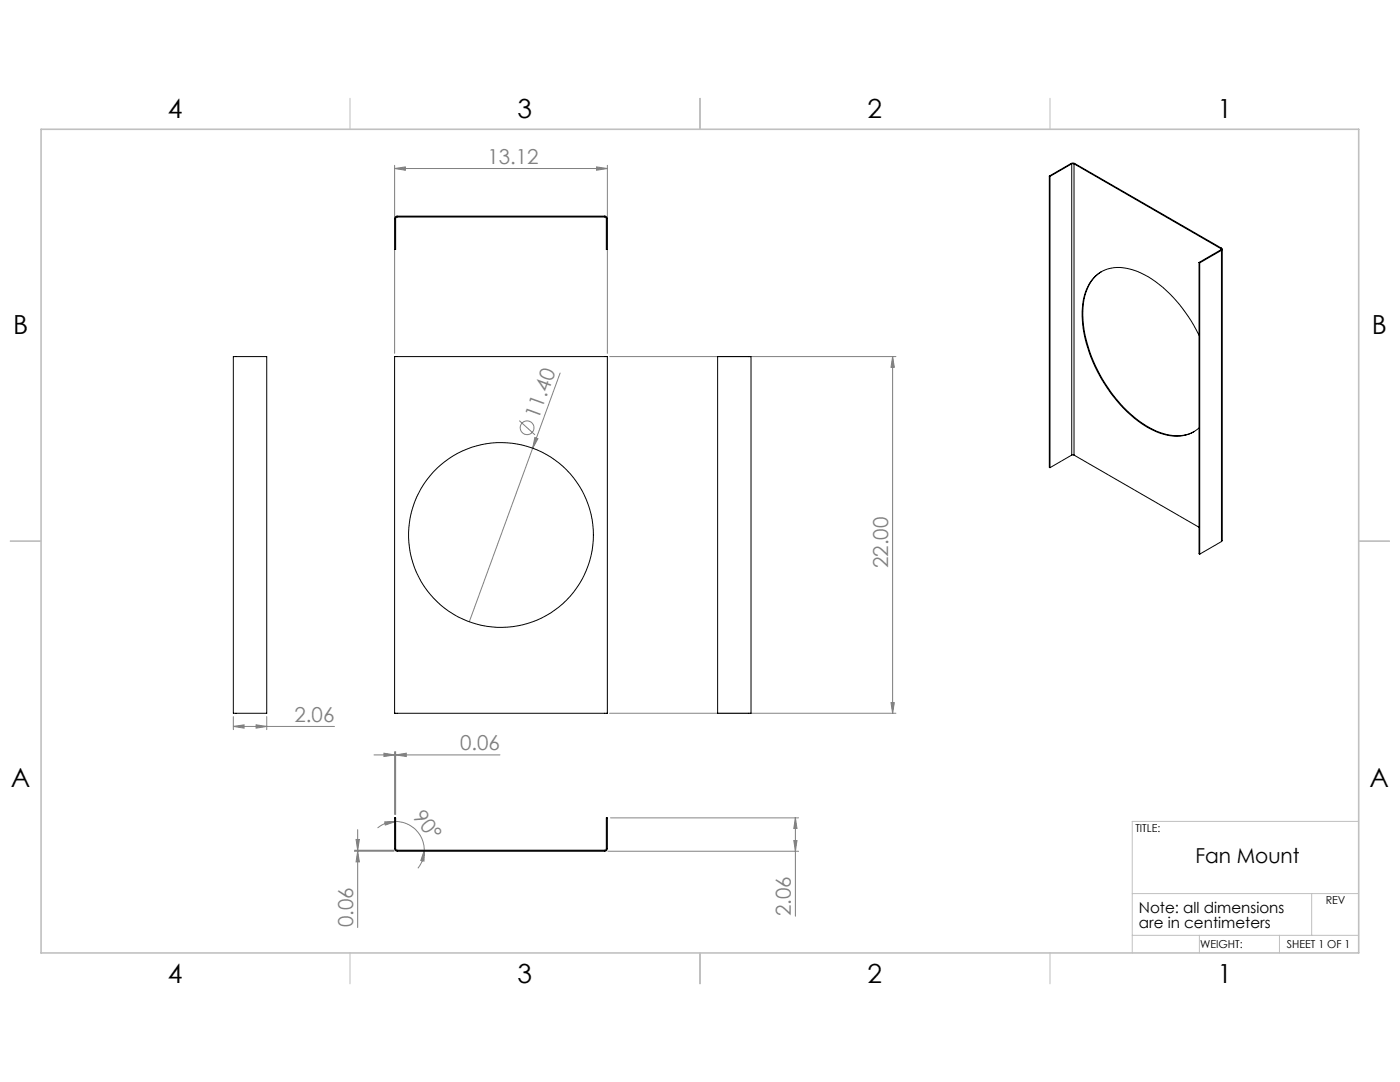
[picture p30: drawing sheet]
<svg xmlns="http://www.w3.org/2000/svg" width="279mm" height="216mm" viewBox="0 0 279 216" stroke-linecap="round" stroke-linejoin="round" font-family="sans-serif">
<defs><g id="words">
<g font-size="5.3">
<text x="33.5" y="23.6">4</text>
<text x="103.3" y="23.6">3</text>
<text x="173.2" y="23.6">2</text>
<text x="243" y="23.6">1</text>
<text x="2.6" y="66.7">B</text>
<text x="273.8" y="66.7">B</text>
<text x="2.2" y="157.1">A</text>
<text x="273.3" y="157.1">A</text>
<text x="33.5" y="196.2">4</text>
<text x="103.3" y="196.2">3</text>
<text x="173.2" y="196.2">2</text>
<text x="243" y="196.2">1</text>
</g>
<g font-size="4.1" fill="#808080">
<text x="97.3" y="32.7">13.12</text>
<text x="107.4" y="83.8" transform="rotate(-70 107.4 83.8)">11.40</text>
<text x="177.3" y="113.4" transform="rotate(-90 177.3 113.4)">22.00</text>
<text x="58.8" y="144.1">2.06</text>
<text x="91.8" y="149.7">0.06</text>
<text x="82.3" y="163.1" transform="rotate(52 82.3 163.1)">90°</text>
<text x="70.5" y="185.1" transform="rotate(-90 70.5 185.1)">0.06</text>
<text x="157.9" y="182.8" transform="rotate(-90 157.9 182.8)">2.06</text>
</g>
<text font-size="4.1" x="238.6" y="172.3">Fan Mount</text>
<g font-size="3">
<text x="227.3" y="182.2">Note: all dimensions</text>
<text x="227.3" y="185.1">are in centimeters</text>
</g>
<g font-size="2.2">
<text x="226.6" y="166.1">TITLE:</text>
<text x="264.6" y="180.4">REV</text>
<text x="239.5" y="189.2">WEIGHT:</text>
<text x="256.8" y="189.1">SHEET 1 OF 1</text>
</g>
</g></defs>
<g fill="none" stroke="#808080" stroke-width=".2">
<path d="M78.8 33.6l2.1-.3v.7zM78.8 33v37.5M78.8 33.6h42.4M119.1 33.3l2.1 .3-2.1 .4zM121.2 33v37.5M111.8 74.4l-5.5 15M121.7 71.2h57.1M178.1 71.2l.4 2.1h-.7zM178.1 71.2v71.1M103.6 83.9l3.2 2.9M106.3 89.4l-12.6 34.7M106.7 87.3l.7 .2-1.1 1.9z"/>
<path d="M46.6 145l2.1-.4v.7zM46.6 143v2.6M46.6 145h20.1M51.1 144.6l2.1 .4-2.1 .3zM53.2 143v2.6M74.6 150.6h25.2M76.6 150.3l2.2 .3-2.2 .4zM78.8 150v12.5M79 150.6l2.1-.3v.7zM79 150v12.5M121.7 142.3h57.1M177.8 140.2h.7l-.4 2.1z"/>
<path d="M70.7 169.7h7.9M70.7 169.9h7.9M71.1 167.5h.6l-.3 2.2zM71.4 169.9l.3 2.1h-.6zM71.4 165.5v19.6M76.8 164l2.2-.1-2.1 .7zM79 163.9a5.7 5.7 0 0 1 5.7 5.8M79 163.9l-2 .4-1.6 .9M84.7 169.7l-.1 2.1-.6-.1zM84.7 169.7l-.4 1.9-.9 1.7M121.3 169.9h38.1M121.8 163.2h37.6"/>
<path d="M158.4 167.7h.7l-.4 2.2zM158.7 163.2l.4 2.1h-.7zM158.7 163.2v19.6"/>
<circle cx="105.2" cy="85.4" r="1.37"/>
</g>
<g fill="none" stroke="#c0c0c0" stroke-width=".2">
<path d="M69.8 19.6v6.2M139.7 19.6v6.2M209.5 19.6v6.2M2 108h6.2M271.2 108h6.1M226 178.3h45.2M261.8 178.3v8.3M271.2 163.9h-45.2v26.2M69.8 190.1v6.2M139.7 190.1v6.2M209.5 190.1v6.2M226 186.6h45.2"/>
<path d="M239.4 186.6v3.5M255.3 186.6v3.5"/>
</g>
<path d="M8.2 25.8h263v164.3h-263z" fill="none" stroke="#c0c0c0" stroke-width=".32"/>
<g fill="#808080">
<path d="M106.7 87.3l.7 .2-1.1 1.9z"/>
<path d="M84.7 169.7l-.1 2.1-.6-.1zM76.8 164l2.2-.1-2.1 .7z"/>
<path d="M46.6 145l2.1-.4v.7zM51.1 144.6l2.1 .4-2.1 .3z"/>
<path d="M78.8 33.6l2.1-.3v.7zM119.1 33.3l2.1 .3-2.1 .4z"/>
<path d="M76.6 150.3l2.2 .3-2.2 .4zM79 150.6l2.1-.3v.7z"/>
<path d="M178.1 71.2l.4 2.1h-.7zM177.8 140.2h.7l-.4 2.1zM71.1 167.5h.6l-.3 2.2zM71.4 169.9l.3 2.1h-.6zM158.7 163.2l.4 2.1h-.7zM158.4 167.7h.7l-.4 2.2z"/>
</g>
<g fill="none" stroke="#000" stroke-width=".2">
<path d="M209.4 35.1l.2 .1M209.4 35.1v58.1l.2 .1M209.6 35.2v58.1M213.8 32.6h.7M213.8 32.6l-4.4 2.5M213.8 32.6l.1 .1M213.9 32.7h.4M213.9 32.7l-4.3 2.5M213.9 32.7v58.1M214.3 32.7l29.3 16.9M214.3 32.7v58.1M214.5 32.6l29.3 16.9"/>
<path d="M214.5 32.6l-.2 .1M78.9 43.3l.3-.2h41.5a.51 .51 0 0 1 .5 .5v6.2h-.2v-6.2l-.3-.3h-41.4l-.3 .3v6.2h-.2v-6.2zM219.8 54.2a9 9 0 0 0-3.7 8 28.4 28.4 0 0 0 7.6 18.5 17.7 17.7 0 0 0 10.5 6.2l2.6-.2 1.5-.6M239.3 52.4l.1 .1M239.3 52.4v58.1l.1 .1M239.4 52.5v58.1M243.6 49.6v.3M243.6 49.9l-4.3 2.5M243.6 49.9h.2M243.8 49.5a.23 .23 0 0 1 .1 .2 .23 .23 0 0 1-.1 .2M243.8 49.9l-4.4 2.6M243.8 49.9v58.2"/>
<path d="M243.8 49.5l-.2 .1M243.9 49.7v58.2l-.1 .2M46.6 71.2h6.6v71.1h-6.6zM78.8 71.2h42.4v71.1h-42.4zM143.2 71.2h6.7v71.1h-6.7zM239.3 66.9a26.8 26.8 0 0 0-11.6-12.4 8.4 8.4 0 0 0-8.2-.1 9.2 9.2 0 0 0-3.5 7.9 28.8 28.8 0 0 0 8.9 19.8 15.5 15.5 0 0 0 9.9 4.9 6.4 6.4 0 0 0 4.5-1.6M213.9 90.8h.4M213.9 90.8l-4.3 2.5M214.3 90.8l25 14.4M243.8 108.1l-4.4 2.5M78.8 163.2h.2v6.2l.2 .3h41.6l.2-.3v-6.2h.2v6.1l-.1 .4-.4 .2h-41.4l-.4-.2-.1-.4z"/>
<circle cx="100" cy="106.7" r="18.4"/>
</g>
<use href="#words"/>
</svg>
